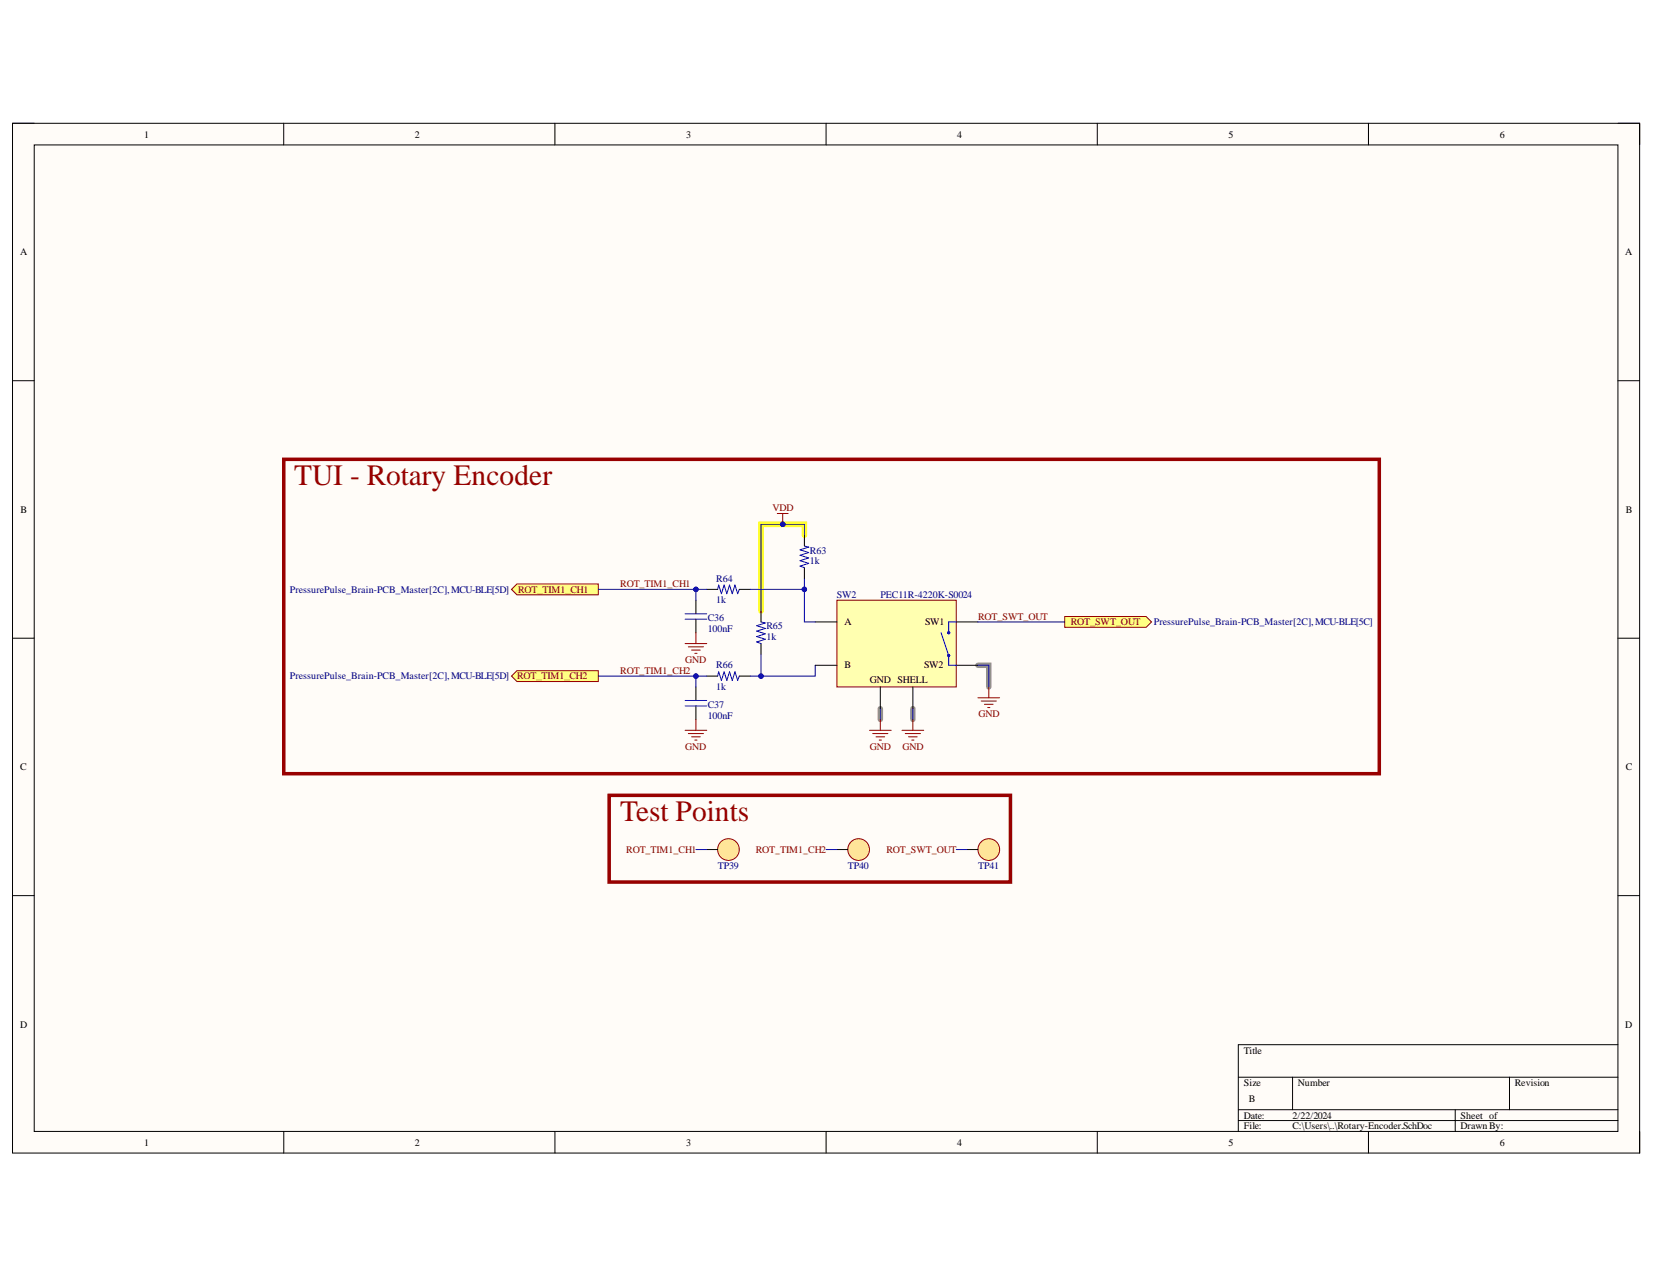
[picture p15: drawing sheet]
<svg xmlns="http://www.w3.org/2000/svg" width="279mm" height="216mm" viewBox="0 0 279 216" stroke-linecap="round" stroke-linejoin="round" font-family="sans-serif">
<defs><g id="words">
<g font-size="5" fill="#980000">
<text x="49.7" y="82">TUI - Rotary Encoder</text>
<text x="104.8" y="138.8">Test Points</text>
</g>
<g font-size="1.7">
<text x="24.4" y="23.2">1</text>
<text x="70.1" y="23.2">2</text>
<text x="115.9" y="23.2">3</text>
<text x="161.7" y="23.2">4</text>
<text x="207.5" y="23.2">5</text>
<text x="253.3" y="23.2">6</text>
<text x="3.4" y="43.1">A</text>
<text x="274.6" y="43.1">A</text>
<text x="3.5" y="86.6">B</text>
<text x="274.6" y="86.6">B</text>
<text x="142.6" y="105.6">A</text>
<text x="156.3" y="105.6">SW1</text>
<text x="142.6" y="112.9">B</text>
<text x="156.1" y="112.9">SW2</text>
<text x="147" y="115.4">GND SHELL</text>
<text x="3.4" y="130.1">C</text>
<text x="274.6" y="130.1">C</text>
<text x="3.4" y="173.6">D</text>
<text x="274.6" y="173.6">D</text>
<text x="210.1" y="178">Title</text>
<text x="210.1" y="183.5">Size</text>
<text x="219.3" y="183.5">Number</text>
<text x="255.9" y="183.5">Revision</text>
<text x="210.1" y="189">Date:</text>
<text x="210.1" y="190.7">File:</text>
<text x="211" y="186.2">B</text>
<text x="218.3" y="189">2/22/2024</text>
<text x="218.3" y="190.7">C:\Users\..\Rotary-Encoder.SchDoc</text>
<text x="246.7" y="189">Sheet of</text>
<text x="246.7" y="190.7">DrawnBy:</text>
<text x="24.4" y="193.5">1</text>
<text x="70.1" y="193.5">2</text>
<text x="115.9" y="193.5">3</text>
<text x="161.7" y="193.5">4</text>
<text x="207.5" y="193.5">5</text>
<text x="253.3" y="193.5">6</text>
</g>
<g font-size="1.7" fill="#800000">
<text x="130.5" y="86.4">VDD</text>
<text x="87.5" y="100.1">ROT_TIM1_CH1</text>
<text x="104.8" y="99.2">ROT_TIM1_CH1</text>
<text x="165.2" y="104.7">ROT_SWT_OUT</text>
<text x="180.9" y="105.6">ROT_SWT_OUT</text>
<text x="104.8" y="113.8">ROT_TIM1_CH2</text>
<text x="115.8" y="112.1">GND</text>
<text x="87.3" y="114.8">ROT_TIM1_CH2</text>
<text x="165.3" y="121.2">GND</text>
<text x="115.8" y="126.7">GND</text>
<text x="147" y="126.7">GND</text>
<text x="152.5" y="126.7">GND</text>
<text x="105.8" y="144.1">ROT_TIM1_CH1</text>
<text x="127.7" y="144.1">ROT_TIM1_CH2</text>
<text x="149.7" y="144.1">ROT_SWT_OUT</text>
</g>
<g font-size="1.7" fill="#000080">
<text x="136.8" y="95.3">1k</text>
<text x="136.8" y="93.6">R63</text>
<text x="49" y="100.1">PressurePulse_Brain-PCB_Master[2C],MCU-BLE[5D]</text>
<text x="121" y="101.9">1k</text>
<text x="121" y="98.3">R64</text>
<text x="141.4" y="101.1">SW2</text>
<text x="148.7" y="101.1">PEC11R-4220K-S0024</text>
<text x="119.6" y="106.8">100nF</text>
<text x="119.6" y="105">C36</text>
<text x="129.5" y="106.3">R65</text>
<text x="194.9" y="105.6">PressurePulse_Brain-PCB_Master[2C],MCU-BLE[5C]</text>
<text x="121" y="112.9">R66</text>
<text x="129.5" y="108.2">1k</text>
<text x="49" y="114.8">PressurePulse_Brain-PCB_Master[2C],MCU-BLE[5D]</text>
<text x="119.6" y="119.7">C37</text>
<text x="121" y="116.6">1k</text>
<text x="119.6" y="121.4">100nF</text>
<text x="121.3" y="146.8">TP39</text>
<text x="143.2" y="146.8">TP40</text>
<text x="165.2" y="146.8">TP41</text>
</g>
</g></defs>
<path d="M2.1 20.8h274.9v174h-274.9z" fill-rule="evenodd" fill="#fffcf8"/>
<path d="M2.1 20.8h274.9v174h-274.9z" fill="none" stroke="#000" stroke-width=".17"/>
<path d="M5.8 24.5h267.5v166.6h-267.5z" fill-rule="evenodd" fill="#fffcf8"/>
<g fill="none" stroke="#000" stroke-width=".17">
<path d="M2.1 20.8h3.7M5.8 24.5h267.5v166.6h-267.5zM47.9 20.8v3.7M93.7 20.8v3.7M139.5 20.8v3.7M185.4 20.8v3.7M231.2 20.8v3.7M273.3 20.8h3.7v3.7M2.1 64.3h3.7M273.3 64.3h3.7M2.1 107.8h3.7M273.3 107.8h3.7"/>
<path d="M2.1 151.3h3.7M273.3 151.3h3.7M273.3 176.5h-64.1v14.6M47.9 191.1v3.7M93.7 191.1v3.7M139.5 191.1v3.7M185.4 191.1v3.7M209.2 182h64.1M209.2 187.5h64.1M209.2 189.3h64.1M218.3 182v5.5M231.2 191.1v3.7"/>
<path d="M245.8 187.5v3.6M255 182v5.5M277 191.1v3.7"/>
</g>
<path d="M148.7 119.7v1.8M154.2 119.7v1.8M165.2 112.4h1.8v3.7" fill="none" stroke="#a6968d" stroke-width=".93"/>
<path d="M135.9 90.4v-1.8h-7.3v14.6" fill="none" stroke="#ff0" stroke-width=".93"/>
<path d="M141.4 101.4h20.1v14.7h-20.1z" fill-rule="evenodd" fill="#ffffb0"/>
<path d="M141.4 101.4h20.1v14.7h-20.1zM165.2 117.9h3.7M165.7 118.4h2.6M166.3 119h1.5M166.8 119.5h.4M167 116.1v1.8" fill="none" stroke="#800000" stroke-width=".17"/>
<path d="M137.7 105.1h3.7M137.7 112.4h3.7M148.7 116.1v3.6M154.2 116.1v3.6M161.5 105.1h3.7M161.5 112.4h3.7" fill="none" stroke="#000" stroke-width=".17"/>
<g fill="none" stroke="#00f" stroke-width=".17">
<path d="M159 106.9l1.2 3.8v1.7h1.3M161.5 105.1h-1.3v1.8"/>
<circle cx="160.2" cy="106.9" r=".18"/>
<circle cx="160.2" cy="110.7" r=".18"/>
<circle cx="160.3" cy="110.7" r=".18"/>
<circle cx="160.3" cy="106.9" r=".18"/>
</g>
<path d="M179.9 104.2h13.7l.9 .9-.9 .9h-13.7z" fill-rule="evenodd" fill="#ffff80"/>
<path d="M179.9 104.2h13.7l.9 .9-.9 .9h-13.7zM146.9 123.4h3.6M147.4 123.9h2.6M148 124.5h1.4M148.5 125h.4M148.7 121.5v1.9M152.4 123.4h3.6M152.9 123.9h2.6M153.5 124.5h1.4M154 125h.4M154.2 121.5v1.9" fill="none" stroke="#800000" stroke-width=".17"/>
<path d="M86.4 99.6l.9-.9h13.8v1.8h-13.8z" fill-rule="evenodd" fill="#ffff80"/>
<path d="M86.4 99.6l.9-.9h13.8v1.8h-13.8z" fill="none" stroke="#800000" stroke-width=".17"/>
<path d="M86.4 114.2l.9-.9h13.8v1.8h-13.8z" fill-rule="evenodd" fill="#ffff80"/>
<path d="M131.3 86.7h1.8M132.2 86.7v1.9M86.4 114.2l.9-.9h13.8v1.8h-13.8z" fill="none" stroke="#800000" stroke-width=".17"/>
<circle cx="132.2" cy="88.6" r=".37" fill="#000080"/>
<g fill="none" stroke="#000080" stroke-width=".17">
<path d="M128.6 110.6v3.6M148.7 119.7v1.8M154.2 119.7v1.8M165.2 112.4h1.8v3.7M165.2 105.1h14.7"/>
<circle cx="132.2" cy="88.6" r=".37"/>
</g>
<path d="M135.9 92.2l.7 .2-1.5 .5 1.5 .4-1.5 .5 1.5 .5-1.5 .4 1.5 .5-1.5 .4 .8 .3M128.6 105.1l.7 .1-1.5 .5 1.5 .5-1.5 .4 1.5 .5-1.5 .4 1.5 .5-1.5 .5 .8 .2" fill="none" stroke="#00f" stroke-width=".17"/>
<path d="M135.9 90.4v1.8M135.9 95.9v1.8M128.6 103.2v1.9M128.6 108.7v1.9" fill="none" stroke="#000" stroke-width=".17"/>
<circle cx="128.5" cy="114.2" r=".37" fill="#000080"/>
<g fill="none" stroke="#000080" stroke-width=".17">
<path d="M132.2 88.6h3.7v1.8"/>
<circle cx="128.5" cy="114.2" r=".37"/>
</g>
<circle cx="132.2" cy="88.6" r=".37" fill="#000080"/>
<g fill="none" stroke="#000080" stroke-width=".17">
<path d="M132.2 88.6h-3.6v14.6"/>
<circle cx="132.2" cy="88.6" r=".37"/>
</g>
<circle cx="132.2" cy="88.6" r=".37" fill="#000080"/>
<g fill="none" stroke="#000080" stroke-width=".17">
<path d="M126.7 99.6h9.2"/>
<circle cx="132.2" cy="88.6" r=".37"/>
</g>
<path d="M121.2 99.6l.2-.8 .5 1.5 .4-1.5 .5 1.5 .4-1.5 .5 1.5 .5-1.5 .4 1.5 .3-.7M121.2 114.2l.2-.7 .5 1.5 .4-1.5 .5 1.5 .4-1.5 .5 1.5 .5-1.5 .4 1.5 .3-.8" fill="none" stroke="#00f" stroke-width=".17"/>
<path d="M119.4 99.6h1.8M124.9 99.6h1.8M119.4 114.2h1.8M124.9 114.2h1.8" fill="none" stroke="#000" stroke-width=".17"/>
<circle cx="135.9" cy="99.6" r=".37" fill="#000080"/>
<g fill="none" stroke="#000080" stroke-width=".17">
<path d="M117.6 114.2v1.9"/>
<circle cx="135.9" cy="99.6" r=".37"/>
</g>
<path d="M115.7 119.3h3.7M115.7 118.3h3.7M115.7 104.6h3.7M115.7 103.7h3.7" fill="none" stroke="#00f" stroke-width=".17"/>
<path d="M117.6 101.4v2.3M117.6 104.6v2.3M117.6 116.1v2.2M117.6 119.3v2.2" fill="none" stroke="#000" stroke-width=".17"/>
<circle cx="117.6" cy="114.2" r=".37" fill="#000080"/>
<g fill="none" stroke="#000080" stroke-width=".17">
<path d="M117.6 99.6v1.8"/>
<circle cx="117.6" cy="114.2" r=".37"/>
</g>
<circle cx="117.6" cy="99.6" r=".37" fill="#000080"/>
<circle cx="117.6" cy="99.6" r=".37" fill="none" stroke="#000080" stroke-width=".17"/>
<path d="M115.7 108.7h3.7M116.3 109.3h2.5M116.8 109.8h1.5M117.4 110.4h.3M117.6 106.9v1.8M115.7 123.4h3.7M116.3 123.9h2.5M116.8 124.5h1.5M117.4 125h.3M117.6 121.5v1.9" fill="none" stroke="#800000" stroke-width=".17"/>
<path d="M47.9 77.6h185.1v53.1h-185.1zM102.9 134.4h67.8v14.6h-67.8z" fill="none" stroke="#980000" stroke-width=".59"/>
<circle cx="123.1" cy="143.5" r="1.83" fill="#ffe599"/>
<circle cx="123.1" cy="143.5" r="1.83" fill="none" stroke="#980000" stroke-width=".17"/>
<path d="M119.4 143.5h1.8" fill="none" stroke="#000" stroke-width=".17"/>
<circle cx="145" cy="143.5" r="1.83" fill="#ffe599"/>
<circle cx="145" cy="143.5" r="1.83" fill="none" stroke="#980000" stroke-width=".17"/>
<path d="M141.4 143.5h1.8" fill="none" stroke="#000" stroke-width=".17"/>
<path d="M117.6 143.5h1.8M139.5 143.5h1.9" fill="none" stroke="#000080" stroke-width=".17"/>
<circle cx="167" cy="143.5" r="1.83" fill="#ffe599"/>
<circle cx="167" cy="143.5" r="1.83" fill="none" stroke="#980000" stroke-width=".17"/>
<path d="M163.4 143.5h1.8" fill="none" stroke="#000" stroke-width=".17"/>
<path d="M101.1 114.2h18.3M161.5 143.5h1.9" fill="none" stroke="#000080" stroke-width=".17"/>
<circle cx="117.6" cy="114.2" r=".37" fill="#000080"/>
<g fill="none" stroke="#000080" stroke-width=".17">
<path d="M101.1 99.6h18.3"/>
<circle cx="117.6" cy="114.2" r=".37"/>
</g>
<circle cx="117.6" cy="99.6" r=".37" fill="#000080"/>
<g fill="none" stroke="#000080" stroke-width=".17">
<path d="M137.7 112.4v1.8h-11"/>
<circle cx="117.6" cy="99.6" r=".37"/>
</g>
<circle cx="128.5" cy="114.2" r=".37" fill="#000080"/>
<g fill="none" stroke="#000080" stroke-width=".17">
<path d="M135.9 97.7v7.4h1.8"/>
<circle cx="128.5" cy="114.2" r=".37"/>
</g>
<circle cx="135.9" cy="99.6" r=".37" fill="#000080"/>
<circle cx="135.9" cy="99.6" r=".37" fill="none" stroke="#000080" stroke-width=".17"/>
<use href="#words"/>
</svg>
